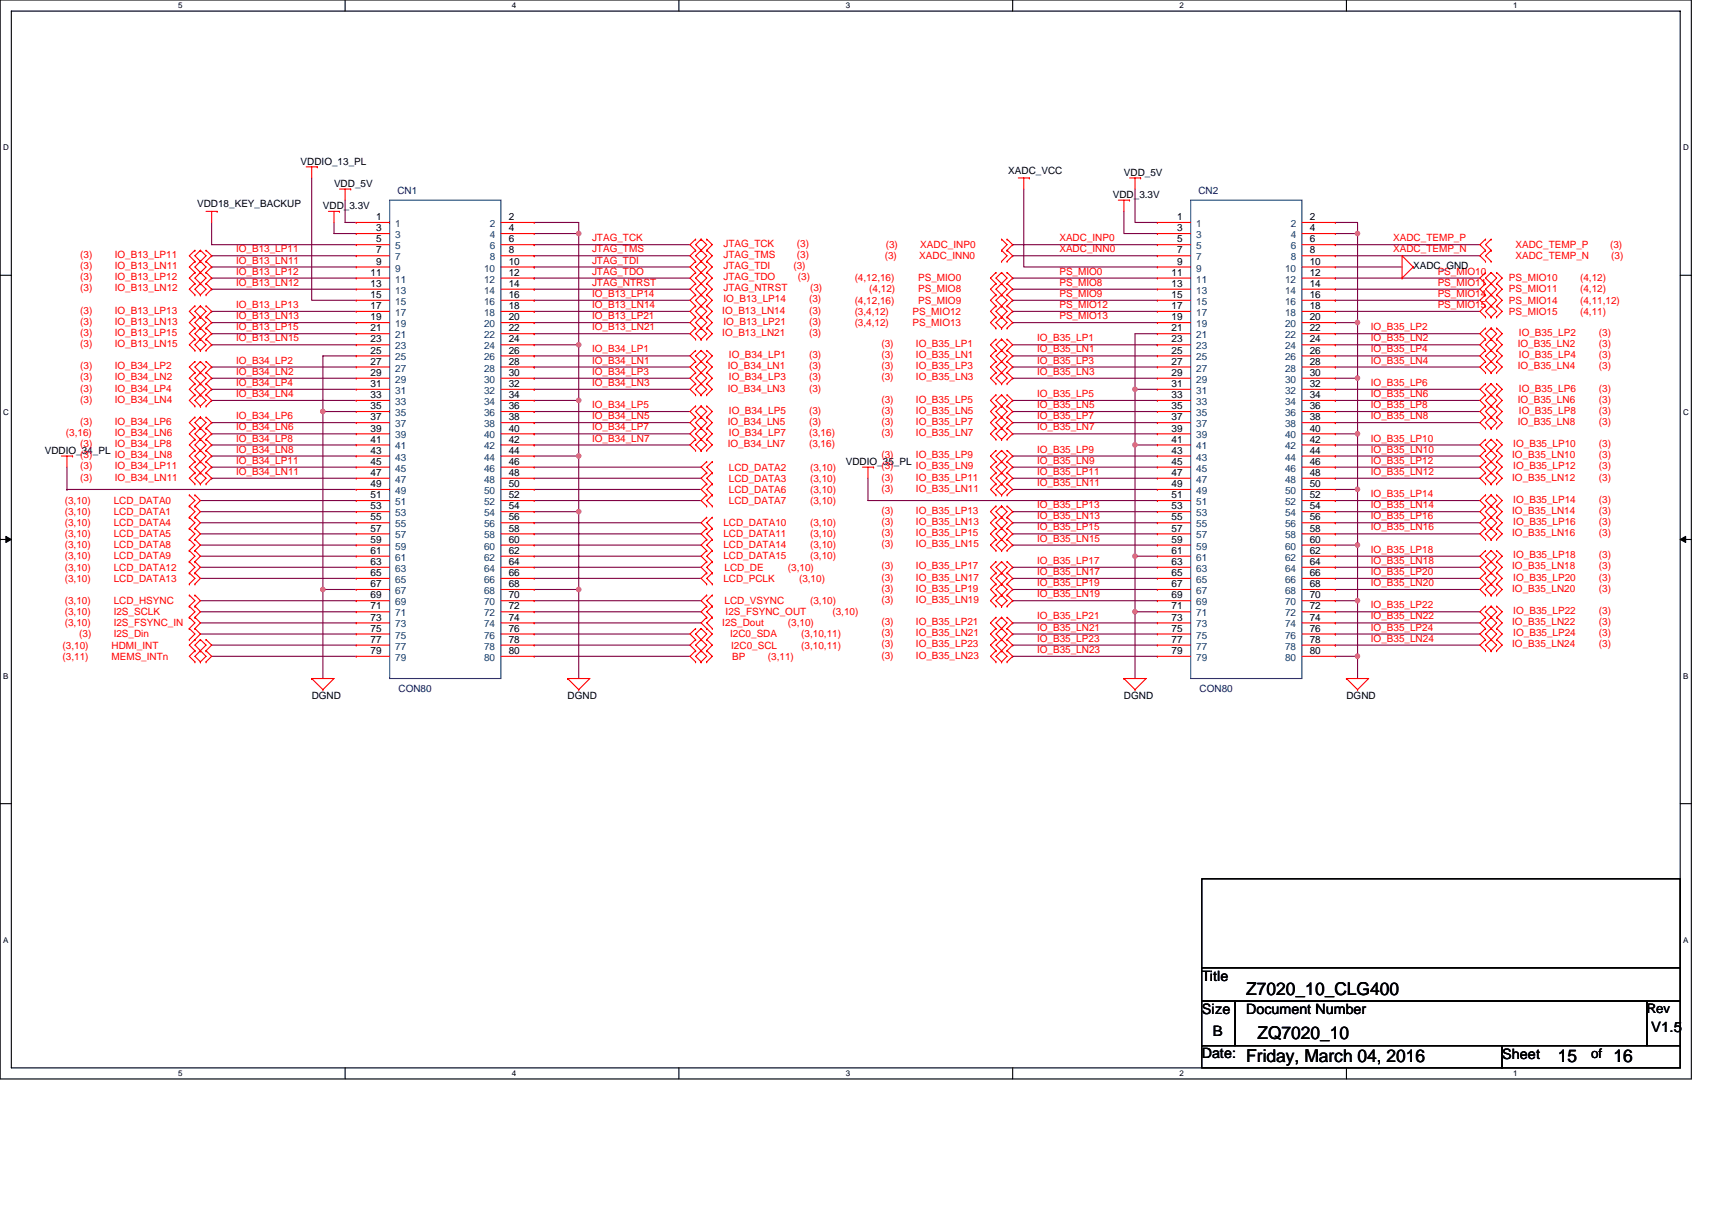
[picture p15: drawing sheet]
<svg xmlns="http://www.w3.org/2000/svg" width="297mm" height="210mm" viewBox="0 0 297 210" stroke-linecap="round" stroke-linejoin="round" font-family="sans-serif">
<defs><g id="words">
<g font-size="3.1">
<text x="216.2" y="172.6">Z7020_10_CLG400</text>
<text x="216.2" y="184.2">Friday, March 04, 2016</text>
<text x="218.2" y="180.3">ZQ7020_10</text>
<text x="270.3" y="184.2">15</text>
<text x="279.9" y="184.2">16</text>
</g>
<g font-size="2.5">
<text x="208.5" y="170.2">Title</text>
<text x="208.5" y="176">Size</text>
<text x="210.5" y="179.8">B</text>
<text x="216.2" y="176">Document Number</text>
<text x="286.5" y="179.1">V1.5</text>
<text x="208.5" y="183.7">Date:</text>
<text x="260.6" y="183.7">Sheet</text>
</g>
<g font-size="2.3">
<text x="285.7" y="175.8">Rev</text>
<text x="276.1" y="183.5">of</text>
</g>
<g font-size="1.7">
<text x="52.2" y="28.6">VDDIO_13_PL</text>
<text x="34.2" y="35.9">VDD18_KEY_BACKUP</text>
<text x="58" y="32.4">VDD_5V</text>
<text x="174.9" y="30.1">XADC_VCC</text>
<text x="193.1" y="34.4">VDD_3.3V</text>
<text x="195" y="30.5">VDD_5V</text>
<text x="56" y="36.3">VDD_3.3V</text>
<text x="65.3" y="38.2">1</text>
<text x="65.3" y="40.1">3</text>
<text x="88.3" y="38.2">2</text>
<text x="88.3" y="40.1">4</text>
<text x="204.3" y="38.2">1</text>
<text x="204.3" y="40.1">3</text>
<text x="227.2" y="38.2">2</text>
<text x="227.2" y="40.1">4</text>
<text x="64.3" y="47.9">11</text>
<text x="65.3" y="42.1">5</text>
<text x="65.3" y="44">7</text>
<text x="65.3" y="45.9">9</text>
<text x="88.3" y="42.1">6</text>
<text x="88.3" y="44">8</text>
<text x="88.3" y="45.9">10</text>
<text x="88.3" y="47.9">12</text>
<text x="203.3" y="47.9">11</text>
<text x="204.3" y="42.1">5</text>
<text x="204.3" y="44">7</text>
<text x="204.3" y="45.9">9</text>
<text x="227.2" y="42.1">6</text>
<text x="227.2" y="44">8</text>
<text x="227.2" y="45.9">10</text>
<text x="227.2" y="47.9">12</text>
<text x="245.2" y="46.7">XADC_GND</text>
<text x="64.3" y="49.8">13</text>
<text x="64.3" y="51.7">15</text>
<text x="64.3" y="53.6">17</text>
<text x="88.3" y="49.8">14</text>
<text x="88.3" y="51.7">16</text>
<text x="88.3" y="53.6">18</text>
<text x="203.3" y="49.8">13</text>
<text x="203.3" y="51.7">15</text>
<text x="203.3" y="53.6">17</text>
<text x="227.2" y="49.8">14</text>
<text x="227.2" y="51.7">16</text>
<text x="227.2" y="53.6">18</text>
<text x="64.3" y="55.6">19</text>
<text x="64.3" y="57.5">21</text>
<text x="64.3" y="59.4">23</text>
<text x="88.3" y="55.6">20</text>
<text x="88.3" y="57.5">22</text>
<text x="88.3" y="59.4">24</text>
<text x="203.3" y="55.6">19</text>
<text x="203.3" y="57.5">21</text>
<text x="203.3" y="59.4">23</text>
<text x="227.2" y="55.6">20</text>
<text x="227.2" y="57.5">22</text>
<text x="227.2" y="59.4">24</text>
<text x="64.3" y="61.4">25</text>
<text x="64.3" y="63.3">27</text>
<text x="64.3" y="65.2">29</text>
<text x="88.3" y="61.4">26</text>
<text x="88.3" y="63.3">28</text>
<text x="88.3" y="65.2">30</text>
<text x="203.3" y="61.4">25</text>
<text x="203.3" y="63.3">27</text>
<text x="203.3" y="65.2">29</text>
<text x="227.2" y="61.4">26</text>
<text x="227.2" y="63.3">28</text>
<text x="227.2" y="65.2">30</text>
<text x="64.3" y="67.2">31</text>
<text x="64.3" y="69.1">33</text>
<text x="64.3" y="71">35</text>
<text x="88.3" y="67.2">32</text>
<text x="88.3" y="69.1">34</text>
<text x="88.3" y="71">36</text>
<text x="203.3" y="67.2">31</text>
<text x="203.3" y="69.1">33</text>
<text x="203.3" y="71">35</text>
<text x="227.2" y="67.2">32</text>
<text x="227.2" y="69.1">34</text>
<text x="227.2" y="71">36</text>
<text x="64.3" y="72.9">37</text>
<text x="64.3" y="74.9">39</text>
<text x="64.3" y="76.8">41</text>
<text x="88.3" y="72.9">38</text>
<text x="88.3" y="74.9">40</text>
<text x="88.3" y="76.8">42</text>
<text x="203.3" y="72.9">37</text>
<text x="203.3" y="74.9">39</text>
<text x="203.3" y="76.8">41</text>
<text x="227.2" y="72.9">38</text>
<text x="227.2" y="74.9">40</text>
<text x="227.2" y="76.8">42</text>
<text x="7.8" y="78.8">VDDIO_34_PL</text>
<text x="64.3" y="78.7">43</text>
<text x="64.3" y="80.7">45</text>
<text x="64.3" y="82.6">47</text>
<text x="88.3" y="78.7">44</text>
<text x="88.3" y="80.7">46</text>
<text x="88.3" y="82.6">48</text>
<text x="146.7" y="80.7">VDDIO_35_PL</text>
<text x="203.3" y="78.7">43</text>
<text x="203.3" y="80.7">45</text>
<text x="203.3" y="82.6">47</text>
<text x="227.2" y="78.7">44</text>
<text x="227.2" y="80.7">46</text>
<text x="227.2" y="82.6">48</text>
<text x="64.3" y="84.5">49</text>
<text x="64.3" y="86.5">51</text>
<text x="64.3" y="88.4">53</text>
<text x="88.3" y="84.5">50</text>
<text x="88.3" y="86.5">52</text>
<text x="88.3" y="88.4">54</text>
<text x="203.3" y="84.5">49</text>
<text x="203.3" y="86.5">51</text>
<text x="203.3" y="88.4">53</text>
<text x="227.2" y="84.5">50</text>
<text x="227.2" y="86.5">52</text>
<text x="227.2" y="88.4">54</text>
<text x="64.3" y="90.3">55</text>
<text x="64.3" y="92.2">57</text>
<text x="64.3" y="94.2">59</text>
<text x="88.3" y="90.3">56</text>
<text x="88.3" y="92.2">58</text>
<text x="88.3" y="94.2">60</text>
<text x="203.3" y="90.3">55</text>
<text x="203.3" y="92.2">57</text>
<text x="203.3" y="94.2">59</text>
<text x="227.2" y="90.3">56</text>
<text x="227.2" y="92.2">58</text>
<text x="227.2" y="94.2">60</text>
<text x="64.3" y="96.1">61</text>
<text x="64.3" y="98">63</text>
<text x="64.3" y="100">65</text>
<text x="64.3" y="101.9">67</text>
<text x="88.3" y="96.1">62</text>
<text x="88.3" y="98">64</text>
<text x="88.3" y="100">66</text>
<text x="88.3" y="101.9">68</text>
<text x="203.3" y="96.1">61</text>
<text x="203.3" y="98">63</text>
<text x="203.3" y="100">65</text>
<text x="203.3" y="101.9">67</text>
<text x="227.2" y="96.1">62</text>
<text x="227.2" y="98">64</text>
<text x="227.2" y="100">66</text>
<text x="227.2" y="101.9">68</text>
<text x="64.3" y="103.8">69</text>
<text x="64.3" y="105.8">71</text>
<text x="64.3" y="107.7">73</text>
<text x="88.3" y="103.8">70</text>
<text x="88.3" y="105.8">72</text>
<text x="88.3" y="107.7">74</text>
<text x="203.3" y="103.8">69</text>
<text x="203.3" y="105.8">71</text>
<text x="203.3" y="107.7">73</text>
<text x="227.2" y="103.8">70</text>
<text x="227.2" y="105.8">72</text>
<text x="227.2" y="107.7">74</text>
<text x="64.3" y="109.6">75</text>
<text x="64.3" y="111.5">77</text>
<text x="64.3" y="113.5">79</text>
<text x="88.3" y="109.6">76</text>
<text x="88.3" y="111.5">78</text>
<text x="88.3" y="113.5">80</text>
<text x="203.3" y="109.6">75</text>
<text x="203.3" y="111.5">77</text>
<text x="203.3" y="113.5">79</text>
<text x="227.2" y="109.6">76</text>
<text x="227.2" y="111.5">78</text>
<text x="227.2" y="113.5">80</text>
<text x="54.1" y="121.2">DGND</text>
<text x="98.5" y="121.2">DGND</text>
<text x="195" y="121.2">DGND</text>
<text x="233.6" y="121.2">DGND</text>
</g>
<g font-size="1.7" fill="#000080">
<text x="69" y="33.6">CN1</text>
<text x="207.9" y="33.6">CN2</text>
<text x="69.1" y="120.1">CON80</text>
<text x="208.1" y="120.1">CON80</text>
</g>
<g font-size="1.7" fill="#004080">
<text x="68.6" y="39.4">1</text>
<text x="68.6" y="41.3">3</text>
<text x="85" y="39.4">2</text>
<text x="85" y="41.3">4</text>
<text x="207.6" y="39.4">1</text>
<text x="207.6" y="41.3">3</text>
<text x="223.9" y="39.4">2</text>
<text x="223.9" y="41.3">4</text>
<text x="68.6" y="43.2">5</text>
<text x="68.6" y="45.2">7</text>
<text x="68.6" y="47.1">9</text>
<text x="84" y="47.1">10</text>
<text x="85" y="43.2">6</text>
<text x="85" y="45.2">8</text>
<text x="207.6" y="43.2">5</text>
<text x="207.6" y="45.2">7</text>
<text x="207.6" y="47.1">9</text>
<text x="223" y="47.1">10</text>
<text x="223.9" y="43.2">6</text>
<text x="223.9" y="45.2">8</text>
<text x="68.6" y="49">11</text>
<text x="68.6" y="51">13</text>
<text x="68.6" y="52.9">15</text>
<text x="84" y="49">12</text>
<text x="84" y="51">14</text>
<text x="84" y="52.9">16</text>
<text x="207.6" y="49">11</text>
<text x="207.6" y="51">13</text>
<text x="207.6" y="52.9">15</text>
<text x="223" y="49">12</text>
<text x="223" y="51">14</text>
<text x="223" y="52.9">16</text>
<text x="68.6" y="54.8">17</text>
<text x="68.6" y="56.8">19</text>
<text x="68.6" y="58.7">21</text>
<text x="84" y="54.8">18</text>
<text x="84" y="56.8">20</text>
<text x="84" y="58.7">22</text>
<text x="207.6" y="54.8">17</text>
<text x="207.6" y="56.8">19</text>
<text x="207.6" y="58.7">21</text>
<text x="223" y="54.8">18</text>
<text x="223" y="56.8">20</text>
<text x="223" y="58.7">22</text>
<text x="68.6" y="60.6">23</text>
<text x="68.6" y="62.5">25</text>
<text x="68.6" y="64.5">27</text>
<text x="84" y="60.6">24</text>
<text x="84" y="62.5">26</text>
<text x="84" y="64.5">28</text>
<text x="207.6" y="60.6">23</text>
<text x="207.6" y="62.5">25</text>
<text x="207.6" y="64.5">27</text>
<text x="223" y="60.6">24</text>
<text x="223" y="62.5">26</text>
<text x="223" y="64.5">28</text>
<text x="68.6" y="66.4">29</text>
<text x="68.6" y="68.3">31</text>
<text x="68.6" y="70.3">33</text>
<text x="84" y="66.4">30</text>
<text x="84" y="68.3">32</text>
<text x="84" y="70.3">34</text>
<text x="207.6" y="66.4">29</text>
<text x="207.6" y="68.3">31</text>
<text x="207.6" y="70.3">33</text>
<text x="223" y="66.4">30</text>
<text x="223" y="68.3">32</text>
<text x="223" y="70.3">34</text>
<text x="68.6" y="72.2">35</text>
<text x="68.6" y="74.1">37</text>
<text x="68.6" y="76.1">39</text>
<text x="68.6" y="78">41</text>
<text x="84" y="72.2">36</text>
<text x="84" y="74.1">38</text>
<text x="84" y="76.1">40</text>
<text x="84" y="78">42</text>
<text x="207.6" y="72.2">35</text>
<text x="207.6" y="74.1">37</text>
<text x="207.6" y="76.1">39</text>
<text x="207.6" y="78">41</text>
<text x="223" y="72.2">36</text>
<text x="223" y="74.1">38</text>
<text x="223" y="76.1">40</text>
<text x="223" y="78">42</text>
<text x="68.6" y="79.9">43</text>
<text x="68.6" y="81.9">45</text>
<text x="68.6" y="83.8">47</text>
<text x="84" y="79.9">44</text>
<text x="84" y="81.9">46</text>
<text x="84" y="83.8">48</text>
<text x="207.6" y="79.9">43</text>
<text x="207.6" y="81.9">45</text>
<text x="207.6" y="83.8">47</text>
<text x="223" y="79.9">44</text>
<text x="223" y="81.9">46</text>
<text x="223" y="83.8">48</text>
<text x="68.6" y="85.7">49</text>
<text x="68.6" y="87.7">51</text>
<text x="68.6" y="89.6">53</text>
<text x="84" y="85.7">50</text>
<text x="84" y="87.7">52</text>
<text x="84" y="89.6">54</text>
<text x="207.6" y="85.7">49</text>
<text x="207.6" y="87.7">51</text>
<text x="207.6" y="89.6">53</text>
<text x="223" y="85.7">50</text>
<text x="223" y="87.7">52</text>
<text x="223" y="89.6">54</text>
<text x="68.6" y="91.5">55</text>
<text x="68.6" y="93.4">57</text>
<text x="68.6" y="95.4">59</text>
<text x="84" y="91.5">56</text>
<text x="84" y="93.4">58</text>
<text x="84" y="95.4">60</text>
<text x="207.6" y="91.5">55</text>
<text x="207.6" y="93.4">57</text>
<text x="207.6" y="95.4">59</text>
<text x="223" y="91.5">56</text>
<text x="223" y="93.4">58</text>
<text x="223" y="95.4">60</text>
<text x="68.6" y="97.3">61</text>
<text x="68.6" y="99.2">63</text>
<text x="68.6" y="101.2">65</text>
<text x="84" y="97.3">62</text>
<text x="84" y="99.2">64</text>
<text x="84" y="101.2">66</text>
<text x="207.6" y="97.3">61</text>
<text x="207.6" y="99.2">63</text>
<text x="207.6" y="101.2">65</text>
<text x="223" y="97.3">62</text>
<text x="223" y="99.2">64</text>
<text x="223" y="101.2">66</text>
<text x="68.6" y="103.1">67</text>
<text x="68.6" y="105">69</text>
<text x="68.6" y="107">71</text>
<text x="84" y="103.1">68</text>
<text x="84" y="105">70</text>
<text x="84" y="107">72</text>
<text x="207.6" y="103.1">67</text>
<text x="207.6" y="105">69</text>
<text x="207.6" y="107">71</text>
<text x="223" y="103.1">68</text>
<text x="223" y="105">70</text>
<text x="223" y="107">72</text>
<text x="68.6" y="108.9">73</text>
<text x="68.6" y="110.8">75</text>
<text x="68.6" y="112.7">77</text>
<text x="84" y="108.9">74</text>
<text x="84" y="110.8">76</text>
<text x="84" y="112.7">78</text>
<text x="207.6" y="108.9">73</text>
<text x="207.6" y="110.8">75</text>
<text x="207.6" y="112.7">77</text>
<text x="223" y="108.9">74</text>
<text x="223" y="110.8">76</text>
<text x="223" y="112.7">78</text>
<text x="68.6" y="114.7">79</text>
<text x="84" y="114.7">80</text>
<text x="207.6" y="114.7">79</text>
<text x="223" y="114.7">80</text>
</g>
<g font-size="1.7" fill="#f00">
<text x="102.7" y="41.9">JTAG_TCK</text>
<text x="183.8" y="41.9">XADC_INP0</text>
<text x="241.7" y="41.9">XADC_TEMP_P</text>
<text x="13.9" y="44.8">(3)</text>
<text x="13.9" y="46.7">(3)</text>
<text x="19.9" y="44.8">IO_B13_LP11</text>
<text x="19.9" y="46.7">IO_B13_LN11</text>
<text x="41" y="43.8">IO_B13_LP11</text>
<text x="41" y="45.7">IO_B13_LN11</text>
<text x="41" y="47.7">IO_B13_LP12</text>
<text x="102.7" y="43.8">JTAG_TMS</text>
<text x="102.7" y="45.7">JTAG_TDI</text>
<text x="102.7" y="47.7">JTAG_TDO</text>
<text x="125.5" y="44.8">JTAG_TMS</text>
<text x="125.5" y="46.7">JTAG_TDI</text>
<text x="125.5" y="42.8">JTAG_TCK</text>
<text x="137.7" y="46.7">(3)</text>
<text x="138.3" y="42.8">(3)</text>
<text x="138.3" y="44.8">(3)</text>
<text x="153.5" y="45">(3)</text>
<text x="153.7" y="43.1">(3)</text>
<text x="159.5" y="45">XADC_INN0</text>
<text x="159.7" y="43.1">XADC_INP0</text>
<text x="183.8" y="47.7">PS_MIO0</text>
<text x="183.8" y="43.8">XADC_INN0</text>
<text x="241.7" y="43.8">XADC_TEMP_N</text>
<text x="249.4" y="47.7">PS_MIO10</text>
<text x="263" y="43.1">XADC_TEMP_P</text>
<text x="263" y="45">XADC_TEMP_N</text>
<text x="279.4" y="43.1">(3)</text>
<text x="279.6" y="45">(3)</text>
<text x="13.9" y="48.6">(3)</text>
<text x="13.9" y="50.6">(3)</text>
<text x="19.9" y="48.6">IO_B13_LP12</text>
<text x="19.9" y="50.6">IO_B13_LN12</text>
<text x="41" y="49.6">IO_B13_LN12</text>
<text x="41" y="53.4">IO_B13_LP13</text>
<text x="102.7" y="49.6">JTAG_NTRST</text>
<text x="102.7" y="53.4">IO_B13_LN14</text>
<text x="102.7" y="51.5">IO_B13_LP14</text>
<text x="125.5" y="48.6">JTAG_TDO</text>
<text x="125.5" y="50.6">JTAG_NTRST</text>
<text x="125.5" y="52.5">IO_B13_LP14</text>
<text x="138.4" y="48.6">(3)</text>
<text x="140.4" y="52.5">(3)</text>
<text x="140.6" y="50.6">(3)</text>
<text x="148.3" y="48.8">(4,12,16)</text>
<text x="148.3" y="52.7">(4,12,16)</text>
<text x="150.8" y="50.8">(4,12)</text>
<text x="159.3" y="48.8">PS_MIO0</text>
<text x="159.3" y="50.8">PS_MIO8</text>
<text x="159.3" y="52.7">PS_MIO9</text>
<text x="183.8" y="49.6">PS_MIO8</text>
<text x="183.8" y="51.5">PS_MIO9</text>
<text x="183.8" y="53.4">PS_MIO12</text>
<text x="249.4" y="49.6">PS_MIO11</text>
<text x="249.4" y="51.5">PS_MIO14</text>
<text x="249.4" y="53.4">PS_MIO15</text>
<text x="261.8" y="48.8">PS_MIO10</text>
<text x="261.8" y="50.8">PS_MIO11</text>
<text x="261.8" y="52.7">PS_MIO14</text>
<text x="274.1" y="48.8">(4,12)</text>
<text x="274.1" y="50.8">(4,12)</text>
<text x="274.1" y="52.7">(4,11,12)</text>
<text x="13.9" y="54.4">(3)</text>
<text x="13.9" y="56.4">(3)</text>
<text x="13.9" y="58.3">(3)</text>
<text x="19.9" y="54.4">IO_B13_LP13</text>
<text x="19.9" y="56.4">IO_B13_LN13</text>
<text x="19.9" y="58.3">IO_B13_LP15</text>
<text x="41" y="55.4">IO_B13_LN13</text>
<text x="41" y="59.2">IO_B13_LN15</text>
<text x="41" y="57.3">IO_B13_LP15</text>
<text x="102.7" y="57.3">IO_B13_LN21</text>
<text x="102.7" y="55.4">IO_B13_LP21</text>
<text x="125.3" y="54.4">IO_B13_LN14</text>
<text x="125.3" y="58.3">IO_B13_LN21</text>
<text x="125.5" y="56.4">IO_B13_LP21</text>
<text x="140.4" y="54.4">(3)</text>
<text x="140.4" y="58.3">(3)</text>
<text x="140.4" y="56.4">(3)</text>
<text x="148.3" y="54.6">(3,4,12)</text>
<text x="148.3" y="56.6">(3,4,12)</text>
<text x="158.3" y="54.6">PS_MIO12</text>
<text x="158.3" y="56.6">PS_MIO13</text>
<text x="179.9" y="59.2">IO_B35_LP1</text>
<text x="183.8" y="55.4">PS_MIO13</text>
<text x="237.8" y="59.2">IO_B35_LN2</text>
<text x="237.8" y="57.3">IO_B35_LP2</text>
<text x="261.8" y="54.6">PS_MIO15</text>
<text x="263.5" y="58.3">IO_B35_LP2</text>
<text x="274.1" y="54.6">(4,11)</text>
<text x="277.4" y="58.3">(3)</text>
<text x="13.9" y="60.2">(3)</text>
<text x="13.9" y="64.1">(3)</text>
<text x="19.9" y="60.2">IO_B13_LN15</text>
<text x="19.9" y="64.1">IO_B34_LP2</text>
<text x="41" y="63.1">IO_B34_LP2</text>
<text x="41" y="65">IO_B34_LN2</text>
<text x="102.7" y="63.1">IO_B34_LN1</text>
<text x="102.7" y="61.2">IO_B34_LP1</text>
<text x="102.7" y="65">IO_B34_LP3</text>
<text x="126.3" y="64.1">IO_B34_LN1</text>
<text x="126.5" y="62.1">IO_B34_LP1</text>
<text x="140.4" y="64.1">(3)</text>
<text x="140.4" y="62.1">(3)</text>
<text x="152.9" y="64.1">(3)</text>
<text x="152.9" y="60.2">(3)</text>
<text x="152.9" y="62.1">(3)</text>
<text x="158.9" y="64.1">IO_B35_LP3</text>
<text x="158.9" y="60.2">IO_B35_LP1</text>
<text x="158.9" y="62.1">IO_B35_LN1</text>
<text x="179.9" y="65">IO_B35_LN3</text>
<text x="179.9" y="63.1">IO_B35_LP3</text>
<text x="179.9" y="61.2">IO_B35_LN1</text>
<text x="237.8" y="63.1">IO_B35_LN4</text>
<text x="237.8" y="61.2">IO_B35_LP4</text>
<text x="263.3" y="64.1">IO_B35_LN4</text>
<text x="263.3" y="60.2">IO_B35_LN2</text>
<text x="263.5" y="62.1">IO_B35_LP4</text>
<text x="277.4" y="64.1">(3)</text>
<text x="277.4" y="60.2">(3)</text>
<text x="277.4" y="62.1">(3)</text>
<text x="13.9" y="67.9">(3)</text>
<text x="13.9" y="69.9">(3)</text>
<text x="13.9" y="66">(3)</text>
<text x="19.9" y="67.9">IO_B34_LP4</text>
<text x="19.9" y="69.9">IO_B34_LN4</text>
<text x="19.9" y="66">IO_B34_LN2</text>
<text x="41" y="68.9">IO_B34_LN4</text>
<text x="41" y="67">IO_B34_LP4</text>
<text x="102.7" y="70.8">IO_B34_LP5</text>
<text x="102.7" y="67">IO_B34_LN3</text>
<text x="126.3" y="67.9">IO_B34_LN3</text>
<text x="126.5" y="71.8">IO_B34_LP5</text>
<text x="126.5" y="66">IO_B34_LP3</text>
<text x="140.4" y="67.9">(3)</text>
<text x="140.4" y="71.8">(3)</text>
<text x="140.4" y="66">(3)</text>
<text x="152.9" y="69.9">(3)</text>
<text x="152.9" y="71.8">(3)</text>
<text x="152.9" y="66">(3)</text>
<text x="158.9" y="69.9">IO_B35_LP5</text>
<text x="158.9" y="71.8">IO_B35_LN5</text>
<text x="158.9" y="66">IO_B35_LN3</text>
<text x="179.9" y="70.8">IO_B35_LN5</text>
<text x="179.9" y="68.9">IO_B35_LP5</text>
<text x="237.8" y="70.8">IO_B35_LP8</text>
<text x="237.8" y="67">IO_B35_LP6</text>
<text x="237.8" y="68.9">IO_B35_LN6</text>
<text x="263.3" y="69.9">IO_B35_LN6</text>
<text x="263.5" y="71.8">IO_B35_LP8</text>
<text x="263.5" y="67.9">IO_B35_LP6</text>
<text x="277.4" y="69.9">(3)</text>
<text x="277.4" y="71.8">(3)</text>
<text x="277.4" y="67.9">(3)</text>
<text x="11.4" y="75.7">(3,16)</text>
<text x="13.9" y="73.7">(3)</text>
<text x="13.9" y="77.6">(3)</text>
<text x="19.9" y="75.7">IO_B34_LN6</text>
<text x="19.9" y="73.7">IO_B34_LP6</text>
<text x="19.9" y="77.6">IO_B34_LP8</text>
<text x="41" y="72.7">IO_B34_LP6</text>
<text x="41" y="74.7">IO_B34_LN6</text>
<text x="41" y="76.6">IO_B34_LP8</text>
<text x="102.7" y="72.7">IO_B34_LN5</text>
<text x="102.7" y="74.7">IO_B34_LP7</text>
<text x="102.7" y="76.6">IO_B34_LN7</text>
<text x="126.3" y="73.7">IO_B34_LN5</text>
<text x="126.3" y="77.6">IO_B34_LN7</text>
<text x="126.5" y="75.7">IO_B34_LP7</text>
<text x="140.4" y="73.7">(3)</text>
<text x="140.4" y="77.6">(3,16)</text>
<text x="140.4" y="75.7">(3,16)</text>
<text x="152.9" y="75.7">(3)</text>
<text x="152.9" y="73.7">(3)</text>
<text x="158.9" y="75.7">IO_B35_LN7</text>
<text x="158.9" y="73.7">IO_B35_LP7</text>
<text x="179.9" y="74.7">IO_B35_LN7</text>
<text x="179.9" y="72.7">IO_B35_LP7</text>
<text x="237.8" y="72.7">IO_B35_LN8</text>
<text x="237.8" y="76.6">IO_B35_LP10</text>
<text x="262.6" y="77.6">IO_B35_LP10</text>
<text x="263.3" y="73.7">IO_B35_LN8</text>
<text x="277.4" y="73.7">(3)</text>
<text x="277.4" y="77.6">(3)</text>
<text x="13.9" y="79.5">(3)</text>
<text x="13.9" y="83.4">(3)</text>
<text x="13.9" y="81.4">(3)</text>
<text x="19.9" y="79.5">IO_B34_LN8</text>
<text x="19.9" y="83.4">IO_B34_LN11</text>
<text x="19.9" y="81.4">IO_B34_LP11</text>
<text x="41" y="78.5">IO_B34_LN8</text>
<text x="41" y="82.4">IO_B34_LN11</text>
<text x="41" y="80.5">IO_B34_LP11</text>
<text x="126.5" y="81.7">LCD_DATA2</text>
<text x="126.5" y="83.6">LCD_DATA3</text>
<text x="140.6" y="81.7">(3,10)</text>
<text x="140.6" y="83.6">(3,10)</text>
<text x="152.9" y="83.4">(3)</text>
<text x="152.9" y="81.4">(3)</text>
<text x="152.9" y="79.5">(3)</text>
<text x="158.9" y="83.4">IO_B35_LP11</text>
<text x="158.9" y="81.4">IO_B35_LN9</text>
<text x="158.9" y="79.5">IO_B35_LP9</text>
<text x="179.9" y="82.4">IO_B35_LP11</text>
<text x="179.9" y="80.5">IO_B35_LN9</text>
<text x="179.9" y="78.5">IO_B35_LP9</text>
<text x="237.8" y="82.4">IO_B35_LN12</text>
<text x="237.8" y="80.5">IO_B35_LP12</text>
<text x="237.8" y="78.5">IO_B35_LN10</text>
<text x="262.4" y="83.4">IO_B35_LN12</text>
<text x="262.4" y="79.5">IO_B35_LN10</text>
<text x="262.6" y="81.4">IO_B35_LP12</text>
<text x="277.4" y="83.4">(3)</text>
<text x="277.4" y="79.5">(3)</text>
<text x="277.4" y="81.4">(3)</text>
<text x="11.2" y="89.4">(3,10)</text>
<text x="11.2" y="87.4">(3,10)</text>
<text x="19.7" y="89.4">LCD_DATA1</text>
<text x="19.7" y="87.4">LCD_DATA0</text>
<text x="126.5" y="87.4">LCD_DATA7</text>
<text x="126.5" y="85.5">LCD_DATA6</text>
<text x="140.6" y="87.4">(3,10)</text>
<text x="140.6" y="85.5">(3,10)</text>
<text x="152.9" y="89.2">(3)</text>
<text x="152.9" y="85.3">(3)</text>
<text x="158.9" y="89.2">IO_B35_LP13</text>
<text x="158.9" y="85.3">IO_B35_LN11</text>
<text x="179.9" y="88.2">IO_B35_LP13</text>
<text x="179.9" y="84.3">IO_B35_LN11</text>
<text x="237.8" y="88.2">IO_B35_LN14</text>
<text x="237.8" y="86.3">IO_B35_LP14</text>
<text x="262.4" y="89.2">IO_B35_LN14</text>
<text x="262.6" y="87.2">IO_B35_LP14</text>
<text x="277.4" y="89.2">(3)</text>
<text x="277.4" y="87.2">(3)</text>
<text x="11.2" y="95.2">(3,10)</text>
<text x="11.2" y="93.2">(3,10)</text>
<text x="11.2" y="91.3">(3,10)</text>
<text x="19.7" y="95.2">LCD_DATA8</text>
<text x="19.7" y="93.2">LCD_DATA5</text>
<text x="19.7" y="91.3">LCD_DATA4</text>
<text x="125.5" y="91.3">LCD_DATA10</text>
<text x="125.5" y="95.2">LCD_DATA14</text>
<text x="125.5" y="93.2">LCD_DATA11</text>
<text x="140.6" y="91.3">(3,10)</text>
<text x="140.6" y="95.2">(3,10)</text>
<text x="140.6" y="93.2">(3,10)</text>
<text x="152.9" y="95">(3)</text>
<text x="152.9" y="93">(3)</text>
<text x="152.9" y="91.1">(3)</text>
<text x="158.9" y="95">IO_B35_LN15</text>
<text x="158.9" y="93">IO_B35_LP15</text>
<text x="158.9" y="91.1">IO_B35_LN13</text>
<text x="179.9" y="94">IO_B35_LN15</text>
<text x="179.9" y="92.1">IO_B35_LP15</text>
<text x="179.9" y="90.1">IO_B35_LN13</text>
<text x="237.8" y="92.1">IO_B35_LN16</text>
<text x="237.8" y="90.1">IO_B35_LP16</text>
<text x="237.8" y="95.9">IO_B35_LP18</text>
<text x="262.4" y="93">IO_B35_LN16</text>
<text x="262.6" y="91.1">IO_B35_LP16</text>
<text x="277.4" y="93">(3)</text>
<text x="277.4" y="91.1">(3)</text>
<text x="11.2" y="97.1">(3,10)</text>
<text x="11.2" y="101">(3,10)</text>
<text x="11.2" y="99">(3,10)</text>
<text x="19.7" y="97.1">LCD_DATA9</text>
<text x="19.7" y="101">LCD_DATA13</text>
<text x="19.7" y="99">LCD_DATA12</text>
<text x="125.5" y="97.1">LCD_DATA15</text>
<text x="125.5" y="101">LCD_PCLK</text>
<text x="125.7" y="99">LCD_DE</text>
<text x="136.7" y="99">(3,10)</text>
<text x="138.6" y="101">(3,10)</text>
<text x="140.6" y="97.1">(3,10)</text>
<text x="152.9" y="100.8">(3)</text>
<text x="152.9" y="98.8">(3)</text>
<text x="158.9" y="100.8">IO_B35_LN17</text>
<text x="158.9" y="98.8">IO_B35_LP17</text>
<text x="179.9" y="101.7">IO_B35_LP19</text>
<text x="179.9" y="99.8">IO_B35_LN17</text>
<text x="179.9" y="97.9">IO_B35_LP17</text>
<text x="237.8" y="99.8">IO_B35_LP20</text>
<text x="237.8" y="101.7">IO_B35_LN20</text>
<text x="237.8" y="97.9">IO_B35_LN18</text>
<text x="262.4" y="98.8">IO_B35_LN18</text>
<text x="262.6" y="100.8">IO_B35_LP20</text>
<text x="262.6" y="96.9">IO_B35_LP18</text>
<text x="277.4" y="98.8">(3)</text>
<text x="277.4" y="100.8">(3)</text>
<text x="277.4" y="96.9">(3)</text>
<text x="11.2" y="104.8">(3,10)</text>
<text x="11.2" y="106.7">(3,10)</text>
<text x="19.7" y="104.8">LCD_HSYNC</text>
<text x="19.7" y="106.7">I2S_SCLK</text>
<text x="125.7" y="104.8">LCD_VSYNC</text>
<text x="125.9" y="106.7">I2S_FSYNC_OUT</text>
<text x="140.6" y="104.8">(3,10)</text>
<text x="144.4" y="106.7">(3,10)</text>
<text x="152.9" y="104.6">(3)</text>
<text x="152.9" y="102.7">(3)</text>
<text x="158.9" y="104.6">IO_B35_LN19</text>
<text x="158.9" y="102.7">IO_B35_LP19</text>
<text x="179.9" y="103.7">IO_B35_LN19</text>
<text x="179.9" y="107.5">IO_B35_LP21</text>
<text x="237.8" y="105.6">IO_B35_LP22</text>
<text x="237.8" y="107.5">IO_B35_LN22</text>
<text x="262.4" y="102.7">IO_B35_LN20</text>
<text x="262.6" y="106.6">IO_B35_LP22</text>
<text x="277.4" y="102.7">(3)</text>
<text x="277.4" y="106.6">(3)</text>
<text x="10.9" y="112.5">(3,10)</text>
<text x="11.2" y="108.7">(3,10)</text>
<text x="13.7" y="110.6">(3)</text>
<text x="19.3" y="112.5">HDMI_INT</text>
<text x="19.7" y="108.7">I2S_FSYNC_IN</text>
<text x="19.7" y="110.6">I2S_Din</text>
<text x="125.3" y="108.7">I2S_Dout</text>
<text x="126.7" y="110.6">I2C0_SDA</text>
<text x="126.9" y="112.5">I2C0_SCL</text>
<text x="136.7" y="108.7">(3,10)</text>
<text x="139" y="112.5">(3,10,11)</text>
<text x="139" y="110.6">(3,10,11)</text>
<text x="152.9" y="112.4">(3)</text>
<text x="152.9" y="110.4">(3)</text>
<text x="152.9" y="108.5">(3)</text>
<text x="158.9" y="112.4">IO_B35_LP23</text>
<text x="158.9" y="110.4">IO_B35_LN21</text>
<text x="158.9" y="108.5">IO_B35_LP21</text>
<text x="179.9" y="111.4">IO_B35_LP23</text>
<text x="179.9" y="113.3">IO_B35_LN23</text>
<text x="179.9" y="109.4">IO_B35_LN21</text>
<text x="237.8" y="109.4">IO_B35_LP24</text>
<text x="237.8" y="111.4">IO_B35_LN24</text>
<text x="262.4" y="112.4">IO_B35_LN24</text>
<text x="262.4" y="108.5">IO_B35_LN22</text>
<text x="262.6" y="110.4">IO_B35_LP24</text>
<text x="277.4" y="112.4">(3)</text>
<text x="277.4" y="108.5">(3)</text>
<text x="277.4" y="110.4">(3)</text>
<text x="10.9" y="114.5">(3,11)</text>
<text x="19.3" y="114.5">MEMS_INTn</text>
<text x="127.1" y="114.5">BP</text>
<text x="133.2" y="114.5">(3,11)</text>
<text x="152.9" y="114.3">(3)</text>
<text x="158.9" y="114.3">IO_B35_LN23</text>
</g>
<g font-size="1.4">
<text x="30.9" y="1.5">5</text>
<text x="88.8" y="1.5">4</text>
<text x="146.7" y="1.5">3</text>
<text x="204.7" y="1.5">2</text>
<text x="262.6" y="1.5">1</text>
<text x=".5" y="26.1">D</text>
<text x="292" y="26.1">D</text>
<text x=".5" y="71.9">C</text>
<text x="292" y="71.9">C</text>
<text x=".5" y="117.8">B</text>
<text x="292" y="117.8">B</text>
<text x=".5" y="163.6">A</text>
<text x="292" y="163.6">A</text>
<text x="30.9" y="186.8">5</text>
<text x="88.8" y="186.8">4</text>
<text x="146.7" y="186.8">3</text>
<text x="204.7" y="186.8">2</text>
<text x="262.6" y="186.8">1</text>
</g>
</g></defs>
<path d="M0 0h293.5v187.2h-293.5zM2 1.9h289.5v183.4h-289.5z" fill="none" stroke="#000" stroke-width=".19"/>
<g fill="#fff">
<path d="M30.9 .2h.8v1.6h-.8z"/>
<path d="M30.9 185.5h.8v1.6h-.8z"/>
</g>
<path d="M59.9 0v1.9M59.9 185.3v1.9" fill="none" stroke="#000" stroke-width=".19"/>
<g fill="#fff">
<path d="M88.8 .2h.8v1.6h-.8z"/>
<path d="M88.8 185.5h.8v1.6h-.8z"/>
</g>
<path d="M117.8 0v1.9M117.8 185.3v1.9" fill="none" stroke="#000" stroke-width=".19"/>
<g fill="#fff">
<path d="M146.7 .2h.8v1.6h-.8z"/>
<path d="M146.7 185.5h.8v1.6h-.8z"/>
</g>
<path d="M175.7 0v1.9M175.7 185.3v1.9" fill="none" stroke="#000" stroke-width=".19"/>
<g fill="#fff">
<path d="M204.7 .2h.7v1.6h-.7z"/>
<path d="M204.7 185.5h.7v1.6h-.7z"/>
</g>
<path d="M233.6 0v1.9M233.6 185.3v1.9" fill="none" stroke="#000" stroke-width=".19"/>
<g fill="#fff">
<path d="M262.6 .2h.7v1.6h-.7z"/>
<path d="M262.6 185.5h.7v1.6h-.7z"/>
<path d="M.5 24.8h1v1.6h-1z"/>
<path d="M292 24.8h1v1.6h-1z"/>
<path d="M.5 70.7h1v1.5h-1z"/>
<path d="M292 70.7h1v1.5h-1z"/>
</g>
<path d="M0 47.8h2M291.5 47.8h2" fill="none" stroke="#000" stroke-width=".19"/>
<g fill="#fff">
<path d="M.5 116.5h.9v1.6h-.9z"/>
<path d="M292 116.5h.9v1.6h-.9z"/>
</g>
<path d="M0 93.6h2M291.5 93.6h2" fill="none" stroke="#000" stroke-width=".19"/>
<path d="M1 93.1l1 .5-1 .5zM291.5 93.6l1-.5v1z" fill="#000" stroke="#000" stroke-width=".17"/>
<g fill="#fff">
<path d="M.5 162.4h.9v1.5h-.9z"/>
<path d="M292 162.4h.9v1.5h-.9z"/>
</g>
<path d="M0 139.5h2M291.5 139.5h2M208.5 152.5h83v15.4h-83zM208.5 167.9h83v5.8h-83zM208.5 173.7h5.8v7.8h-5.8zM214.3 173.7h71.4v7.8h-71.4zM285.7 173.7h5.8v7.8h-5.8zM208.5 181.5h52.1v3.8h-52.1zM260.6 181.5h30.9v3.8h-30.9z" fill="none" stroke="#000" stroke-width=".19"/>
<g fill="none" stroke="#800040" stroke-width=".19">
<path d="M36.7 38.6v3.9h25.1M54.1 30.9v21.2h7.7M58 38.6v1.9h3.8M59.9 34.7v3.9h1.9M92.7 38.6h7.7v1.9M177.6 32.8v13.5h23.2M195 36.7v3.8h5.8M196.9 32.8v5.8h3.9M231.7 38.6h3.8v1.9M36.7 44.4h.1M36.7 46.3h.1M36.7 48.3h.1"/>
<path d="M36.7 50.2h.1M36.7 54h.1M36.7 56h.1M36.7 59.8h.1M36.7 57.9h.1M36.7 44.4h25.1M36.7 46.3h25.1M36.7 48.3h25.1M36.7 50.2h25.1M36.7 54h25.1M36.7 56h25.1M36.7 59.8h25.1"/>
<path d="M36.7 57.9h25.1M92.7 40.5h7.7M92.7 44.4h.1M92.7 42.5h.1M92.7 46.3h.1M92.7 48.3h.1M92.7 50.2h.1M92.7 54h.1M92.7 52.1h.1M92.7 57.9h.1M92.7 56h.1M92.7 59.8h7.7v9.7"/>
<path d="M92.7 44.4h27M92.7 46.3h27M92.7 48.3h27M92.7 50.2h27M92.7 54h27M92.7 56h27M92.7 57.9h27M92.7 42.5h27M92.7 52.1h27M100.4 59.8h.1M100.4 40.5v19.3M175.7 48.3h.1"/>
<path d="M175.7 50.2h.1M175.7 52.1h.1M175.7 54h.1M175.7 56h.1M175.7 42.5h.1M175.7 44.4h.1M175.7 44.4h25.1M175.7 48.3h25.1M175.7 50.2h25.1M175.7 54h25.1M175.7 56h25.1M175.7 59.8h25.1"/>
<path d="M175.7 42.5h25.1M175.7 52.1h25.1M200.8 57.9h-3.9v9.7M200.8 59.8h.1M231.7 56h3.8M231.7 59.8h.1M231.7 57.9h.1M231.7 46.3h11.6M231.7 48.3h.1M231.7 50.2h.1M231.7 52.1h.1M231.7 54h.1"/>
<path d="M231.7 44.4h.1M231.7 42.5h.1M231.7 40.5h3.8v15.5M231.7 44.4h25.1M231.7 48.3h25.1M231.7 50.2h25.1M231.7 54h25.1M231.7 59.8h25.1M231.7 57.9h25.1M231.7 42.5h25.1M231.7 52.1h25.1M235.5 56v9.6"/>
<path d="M235.5 56h.1M36.7 69.5h.1M36.7 67.6h.1M36.7 73.3h.1M36.7 75.3h.1M36.7 63.7h.1M36.7 65.6h.1M36.7 77.2h.1M36.7 79.1h.1M36.7 69.5h25.1M36.7 67.6h25.1M36.7 73.3h25.1"/>
<path d="M36.7 75.3h25.1M36.7 63.7h25.1M36.7 65.6h25.1M36.7 77.2h25.1M36.7 79.1h25.1M56 71.4h5.8M56 71.4v30.9M61.8 61.8h-5.8v9.6M92.7 73.3h.1M92.7 71.4h.1M92.7 63.7h.1M92.7 61.8h.1"/>
<path d="M92.7 65.6h.1M92.7 67.6h.1M92.7 75.3h.1M92.7 77.2h.1M92.7 79.1h7.7v9.7M92.7 69.5h7.7v9.6M92.7 67.6h27M92.7 73.3h27M92.7 75.3h27M92.7 63.7h27M92.7 65.6h27M92.7 77.2h27"/>
<path d="M92.7 71.4h27M92.7 61.8h27M100.4 79.1h.1M175.7 79.1h.1M175.7 75.3h.1M175.7 73.3h.1M175.7 71.4h.1M175.7 69.5h.1M175.7 65.6h.1M175.7 63.7h.1M175.7 61.8h.1M175.7 69.5h25.1"/>
<path d="M175.7 73.3h25.1M175.7 75.3h25.1M175.7 63.7h25.1M175.7 65.6h25.1M175.7 79.1h25.1M175.7 71.4h25.1M175.7 61.8h25.1M196.9 77.2h.1M200.8 67.6h-3.9v9.6M200.8 77.2h-3.9v19.3M231.7 73.3h.1M231.7 71.4h.1"/>
<path d="M231.7 77.2h.1M231.7 79.1h.1M231.7 67.6h.1M231.7 69.5h.1M231.7 63.7h.1M231.7 61.8h.1M231.7 75.3h3.8v9.6M231.7 65.6h3.8v9.7M231.7 69.5h25.1M231.7 67.6h25.1M231.7 73.3h25.1M231.7 63.7h25.1"/>
<path d="M231.7 77.2h25.1M231.7 79.1h25.1M231.7 71.4h25.1M231.7 61.8h25.1M235.5 75.3h.1M11.6 81.1v3.8M11.6 84.9h.1M11.6 84.9h50.2M34.8 94.6h27M34.8 96.5h27M34.8 98.4h27M34.8 90.7h27"/>
<path d="M34.8 92.6h27M34.8 86.9h27M34.8 88.8h27M36.7 83h.1M36.7 81.1h.1M36.7 83h25.1M36.7 81.1h25.1M92.7 84.9h28.9M92.7 86.9h28.9M92.7 81.1h28.9M92.7 83h28.9M92.7 90.7h28.9"/>
<path d="M92.7 92.6h28.9M92.7 94.6h28.9M92.7 96.5h28.9M92.7 98.4h28.9M92.7 88.8h7.7v13.5M150.6 83v3.9h50.2M175.7 94.6h.1M175.7 92.6h.1M175.7 98.4h.1M175.7 90.7h.1M175.7 88.8h.1M175.7 84.9h.1"/>
<path d="M175.7 83h.1M175.7 81.1h.1M175.7 94.6h25.1M175.7 92.6h25.1M175.7 90.7h25.1M175.7 98.4h25.1M175.7 88.8h25.1M175.7 83h25.1M175.7 81.1h25.1M175.7 84.9h25.1M196.9 96.5h.1M200.8 96.5h-3.9v9.7"/>
<path d="M231.7 92.6h.1M231.7 90.7h.1M231.7 96.5h.1M231.7 98.4h.1M231.7 88.8h.1M231.7 86.9h.1M231.7 83h.1M231.7 81.1h.1M231.7 94.6h3.8v9.6M231.7 84.9h3.8v9.7M231.7 92.6h25.1M231.7 90.7h25.1"/>
<path d="M231.7 96.5h25.1M231.7 98.4h25.1M231.7 88.8h25.1M231.7 86.9h25.1M231.7 83h25.1M231.7 81.1h25.1M235.5 94.6h.1M34.8 100.4h27M34.8 104.2h27M34.8 106.2h27M34.8 108.1h27M34.8 110h27"/>
<path d="M36.7 112h25.1M36.7 113.9h25.1M56 102.3h.1M61.8 102.3h-5.8v15.5M92.7 100.4h28.9M92.7 104.2h28.9M92.7 106.2h28.9M92.7 108.1h28.9M92.7 110h27M92.7 112h27M92.7 113.9h27M92.7 102.3h7.7v15.5"/>
<path d="M100.4 102.3h.1M175.7 102.3h.1M175.7 104.2h.1M175.7 112h.1M175.7 113.9h.1M175.7 108.1h.1M175.7 110h.1M175.7 100.4h.1M175.7 102.3h25.1M175.7 104.2h25.1M175.7 112h25.1M175.7 113.9h25.1"/>
<path d="M175.7 100.4h25.1M175.7 110h25.1M175.7 108.1h25.1M196.9 106.2h.1M200.8 106.2h-3.9v11.6M231.7 100.4h.1M231.7 102.3h.1M231.7 110h.1M231.7 112h.1M231.7 106.2h.1M231.7 108.1h.1M231.7 104.2h3.8v9.7"/>
<path d="M231.7 102.3h25.1M231.7 112h25.1M231.7 113.9h3.8M231.7 100.4h25.1M231.7 110h25.1M231.7 106.2h25.1M231.7 108.1h25.1M235.5 113.9h.1M235.5 113.9v3.9M235.5 104.2h.1"/>
</g>
<g fill="#f0f" stroke="#f0f" stroke-width=".19">
<circle cx="100.4" cy="40.5" r=".38"/>
<circle cx="100.4" cy="59.8" r=".38"/>
<circle cx="56" cy="71.4" r=".38"/>
<circle cx="56" cy="102.3" r=".38"/>
<circle cx="235.5" cy="40.5" r=".38"/>
<circle cx="235.5" cy="56" r=".38"/>
<circle cx="196.9" cy="67.6" r=".38"/>
<circle cx="196.9" cy="77.2" r=".38"/>
<circle cx="196.9" cy="96.5" r=".38"/>
<circle cx="196.9" cy="106.2" r=".38"/>
<circle cx="235.5" cy="113.9" r=".38"/>
<circle cx="235.5" cy="94.6" r=".38"/>
<circle cx="235.5" cy="104.2" r=".38"/>
<circle cx="235.5" cy="84.9" r=".38"/>
<circle cx="235.5" cy="65.6" r=".38"/>
<circle cx="235.5" cy="75.3" r=".38"/>
<circle cx="100.4" cy="69.5" r=".38"/>
<circle cx="100.4" cy="79.1" r=".38"/>
<circle cx="100.4" cy="88.8" r=".38"/>
<circle cx="100.4" cy="102.3" r=".38"/>
</g>
<g fill="none" stroke="#f00" stroke-width=".19">
<path d="M35.7 36.7h2M36.7 36.7v1.9M37.7 36.7h.1M53.1 29h2M54.1 29v1.9M55.1 29h.1M57 36.7h1.9M58 36.7v1.9M58.9 36.7h.1M58.9 32.8h2M59.9 32.8v1.9M60.9 32.8h.1"/>
<path d="M61.8 38.6h.1M61.8 38.6h5.8M86.9 38.6h5.8M92.7 38.6h.1M176.7 30.9h1.9M177.6 30.9v1.9M178.6 30.9h.1M194 34.7h2M195 34.7v2M196 34.7h.1M196 30.9h1.9M196.9 30.9v1.9"/>
<path d="M197.9 30.9h.1M200.8 38.6h.1M200.8 38.6h5.8M225.9 38.6h5.8M231.7 38.6h.1M33.8 45.4h.1M33.8 43.4h.1M33.8 47.3h.1M33.8 49.2h.1M33.8 51.2h.1M33.8 55h.1M33.8 53.1h.1"/>
<path d="M33.8 56.9h.1M33.8 58.9h.1M33.8 47.3l-1 1 1 .9M33.8 43.4l-1 1 1 1M33.8 45.4l-1 .9 1 1M33.8 49.2l-1 1 1 1M33.8 56.9l-1 1 1 1M33.8 53.1l-1 .9 1 1M33.8 55l-1 1 1 .9M33.8 58.9l-1 .9 1 1M34.8 43.4h.1M34.8 45.4h.1"/>
<path d="M34.8 47.3h.1M34.8 49.2h.1M34.8 51.2h.1M34.8 53.1h.1M34.8 55h.1M34.8 56.9h.1M34.8 58.9h.1M34.8 43.4l.9 1-.9 1M34.8 43.4l-1 1 1 1M34.8 45.4l.9 .9-.9 1M34.8 45.4l-1 .9 1.9 2-.9 .9M34.8 47.3l-1 1 1.9 1.9-.9 1"/>
<path d="M34.8 49.2l-1 1 1 1M34.8 53.1l.9 .9-.9 1M34.8 53.1l-1 .9 1 1M34.8 55l.9 1-.9 .9M34.8 55l-1 1 1.9 1.9-.9 1M34.8 56.9l-1 1 1.9 1.9-.9 1M34.8 58.9l-1 .9 1 1M35.7 45.4h.1M35.7 43.4h.1M35.7 47.3h.1M35.7 49.2h.1M35.7 51.2h.1"/>
<path d="M35.7 55h.1M35.7 53.1h.1M35.7 56.9h.1M35.7 58.9h.1M35.7 43.4l1 1-1 1M35.7 47.3l1 1-1 .9M35.7 45.4l1 .9-1 1M35.7 49.2l1 1-1 1M35.7 53.1l1 .9-1 1M35.7 55l1 1-1 .9M35.7 56.9l1 1-1 1M35.7 58.9l1 .9-1 1"/>
<path d="M61.8 40.5h.1M61.8 42.5h.1M61.8 44.4h.1M61.8 46.3h.1M61.8 48.3h.1M61.8 50.2h.1M61.8 52.1h.1M61.8 54h.1M61.8 56h.1M61.8 57.9h.1M61.8 59.8h.1M61.8 40.5h5.8"/>
<path d="M61.8 42.5h5.8M61.8 44.4h5.8M61.8 46.3h5.8M61.8 48.3h5.8M61.8 50.2h5.8M61.8 52.1h5.8M61.8 54h5.8M61.8 56h5.8M61.8 57.9h5.8M61.8 59.8h5.8M86.9 40.5h5.8M86.9 42.5h5.8"/>
<path d="M86.9 44.4h5.8M86.9 46.3h5.8M86.9 48.3h5.8M86.9 50.2h5.8M86.9 52.1h5.8M86.9 54h5.8M86.9 56h5.8M86.9 57.9h5.8M86.9 59.8h5.8M92.7 40.5h.1M92.7 42.5h.1M92.7 44.4h.1"/>
<path d="M92.7 46.3h.1M92.7 48.3h.1M92.7 50.2h.1M92.7 52.1h.1M92.7 54h.1M92.7 56h.1M92.7 57.9h.1M92.7 59.8h.1M120.7 45.4h.1M120.7 43.4h.1M120.7 47.3h.1M120.7 41.5h.1"/>
<path d="M120.7 49.2h.1M120.7 51.2h.1M120.7 53.1h.1M120.7 55h.1M120.7 56.9h.1M120.7 58.9h.1M120.7 55l-1 1 1 .9M120.7 43.4l-1 1 1 1M120.7 47.3l-1 1 1 .9M120.7 45.4l-1 .9 1 1M120.7 41.5l-1 1 1 .9M120.7 49.2l-1 1 1 1"/>
<path d="M120.7 51.2l-1 .9 1 1M120.7 53.1l-1 .9 1 1M120.7 56.9l-1 1 1 1M121.6 43.4h.1M121.6 45.4h.1M121.6 47.3h.1M121.6 41.5h.1M121.6 49.2h.1M121.6 51.2h.1M121.6 53.1h.1M121.6 55h.1M121.6 56.9h.1"/>
<path d="M121.6 58.9h.1M121.6 41.5l1 1-1.9 1.9 .9 1M121.6 43.4l1 1-1 1M121.6 45.4l-.9 .9 1.9 2-1 .9M121.6 45.4l1 .9-1 1M121.6 41.5l-.9 1 .9 .9M121.6 47.3l-.9 1 1.9 1.9-1.9 1.9 .9 1M121.6 49.2l-.9 1 .9 1M121.6 51.2l1 .9-1.9 1.9 .9 1M121.6 53.1l1 .9-1 1M121.6 55l-.9 1 1.9 1.9-1 1M121.6 55l1 1-1 .9"/>
<path d="M121.6 56.9l-.9 1 .9 1M122.6 45.4h.1M122.6 43.4h.1M122.6 47.3h.1M122.6 41.5h.1M122.6 49.2h.1M122.6 51.2h.1M122.6 53.1h.1M122.6 55h.1M122.6 56.9h.1M122.6 58.9h.1M122.6 51.2l1 .9-1 1"/>
<path d="M122.6 47.3l1 1-1 .9M122.6 43.4l1 1-1 1M122.6 41.5l1 1-1 .9M122.6 45.4l1 .9-1 1M122.6 49.2l1 1-1 1M122.6 55l1 1-1 .9M122.6 56.9l1 1-1 1M122.6 53.1l1 .9-1 1M172.8 58.9h.1M172.8 47.3h.1M172.8 49.2h.1M172.8 51.2h.1"/>
<path d="M172.8 53.1h.1M172.8 55h.1M172.8 56.9h.1M172.8 58.9l-1 .9 1 1M172.8 47.3l-1 1 1 .9M172.8 49.2l-1 1 1 1M172.8 53.1l-1 .9 1 1M172.8 51.2l-1 .9 1 1M172.8 55l-1 1 1 .9M173.8 58.9h.1M173.8 49.2h.1M173.8 47.3h.1"/>
<path d="M173.8 51.2h.1M173.8 53.1h.1M173.8 55h.1M173.8 56.9h.1M173.8 43.4h.1M173.8 41.5h.1M173.8 45.4h.1M173.8 58.9l.9 .9-.9 1M173.8 58.9l-1 .9 1.9 2-.9 .9M173.8 47.3l-1 1 1 .9M173.8 47.3l.9 1-1.9 1.9 1.9 1.9-.9 1M173.8 49.2l.9 1-.9 1"/>
<path d="M173.8 51.2l-1 .9 1.9 1.9-.9 1M173.8 53.1l-1 .9 1 1M173.8 55l-1 1 1 .9M173.8 55l.9 1-.9 .9M173.8 41.5l.9 1-.9 .9M173.8 43.4l.9 1-.9 1M174.7 58.9h.1M174.7 47.3h.1M174.7 49.2h.1M174.7 51.2h.1M174.7 53.1h.1M174.7 55h.1"/>
<path d="M174.7 56.9h.1M174.7 41.5h.1M174.7 43.4h.1M174.7 45.4h.1M174.7 43.4l1 1-1 1M174.7 58.9l1 .9-1 1M174.7 47.3l1 1-1 .9M174.7 49.2l1 1-1 1M174.7 51.2l1 .9-1 1M174.7 53.1l1 .9-1 1M174.7 55l1 1-1 .9M174.7 41.5l1 1-1 .9"/>
<path d="M200.8 40.5h.1M200.8 42.5h.1M200.8 44.4h.1M200.8 46.3h.1M200.8 48.3h.1M200.8 50.2h.1M200.8 52.1h.1M200.8 54h.1M200.8 56h.1M200.8 57.9h.1M200.8 59.8h.1M200.8 40.5h5.8"/>
<path d="M200.8 42.5h5.8M200.8 44.4h5.8M200.8 46.3h5.8M200.8 48.3h5.8M200.8 50.2h5.8M200.8 52.1h5.8M200.8 54h5.8M200.8 56h5.8M200.8 57.9h5.8M200.8 59.8h5.8M225.9 40.5h5.8M225.9 42.5h5.8"/>
<path d="M225.9 44.4h5.8M225.9 46.3h5.8M225.9 48.3h5.8M225.9 50.2h5.8M225.9 52.1h5.8M225.9 54h5.8M225.9 56h5.8M225.9 57.9h5.8M225.9 59.8h5.8M231.7 40.5h.1M231.7 42.5h.1M231.7 44.4h.1"/>
<path d="M231.7 46.3h.1M231.7 48.3h.1M231.7 50.2h.1M231.7 52.1h.1M231.7 54h.1M231.7 56h.1M231.7 57.9h.1M231.7 59.8h.1M243.3 48.3h.1M245.2 46.3l-1.9-1.9v3.9M245.2 46.3h.1M245.2 46.3l-1.9 2"/>
<path d="M257.7 58.9h.1M257.7 56.9h.1M257.7 47.3h.1M257.7 49.2h.1M257.7 51.2h.1M257.7 53.1h.1M257.7 55h.1M257.7 41.5h.1M257.7 43.4h.1M257.7 45.4h.1M257.7 58.9l-.9 .9 .9 1M257.7 56.9l-.9 1 .9 1"/>
<path d="M257.7 53.1l-.9 .9 .9 1M257.7 43.4l-.9 1 .9 1M257.7 47.3l-.9 1 .9 .9M257.7 49.2l-.9 1 .9 1M257.7 51.2l-.9 .9 .9 1M257.7 41.5l-.9 1 .9 .9M258.7 56.9h.1M258.7 58.9h.1M258.7 49.2h.1M258.7 47.3h.1M258.7 51.2h.1M258.7 53.1h.1"/>
<path d="M258.7 55h.1M258.7 43.4h.1M258.7 41.5h.1M258.7 45.4h.1M258.7 56.9l1 1-2 1.9 2 2-1 .9M258.7 56.9l-1 1 1 1M258.7 58.9l1 .9-1 1M258.7 47.3l1 1-2 1.9 1 1M258.7 47.3l-1 1 1 .9M258.7 49.2l1 1-1 1M258.7 51.2l1 .9-1 1M258.7 51.2l-1 .9 2 1.9-1 1"/>
<path d="M258.7 53.1l-1 .9 1 1M258.7 41.5l-1 1 1 .9M258.7 43.4l-1 1 1 1M259.7 58.9h.1M259.7 56.9h.1M259.7 47.3h.1M259.7 49.2h.1M259.7 51.2h.1M259.7 53.1h.1M259.7 55h.1M259.7 53.1l.9 .9-.9 1M259.7 56.9l.9 1-.9 1"/>
<path d="M259.7 58.9l.9 .9-.9 1M259.7 47.3l.9 1-.9 .9M259.7 49.2l.9 1-.9 1M259.7 51.2l.9 .9-.9 1M10.6 79.1h2M11.6 79.1v2M12.6 79.1h.1M33.8 60.8h.1M33.8 68.5h.1M33.8 66.6h.1M33.8 70.5h.1M33.8 76.2h.1"/>
<path d="M33.8 74.3h.1M33.8 72.4h.1M33.8 64.7h.1M33.8 62.7h.1M33.8 78.2h.1M33.8 62.7l-1 1 1 1M33.8 66.6l-1 1 1 .9M33.8 68.5l-1 1 1 1M33.8 74.3l-1 1 1 .9M33.8 76.2l-1 1 1 1M33.8 72.4l-1 .9 1 1M33.8 64.7l-1 .9 1 1"/>
<path d="M33.8 78.2l-1 .9 1 1M34.8 60.8h.1M34.8 66.6h.1M34.8 68.5h.1M34.8 70.5h.1M34.8 74.3h.1M34.8 76.2h.1M34.8 72.4h.1M34.8 62.7h.1M34.8 64.7h.1M34.8 78.2h.1M34.8 64.7l-1 .9 1.9 2-.9 .9"/>
<path d="M34.8 66.6l-1 1 1.9 1.9-.9 1M34.8 68.5l-1 1 1 1M34.8 74.3l.9 1-.9 .9M34.8 74.3l-1 1 1.9 1.9-.9 1M34.8 72.4l.9 .9-.9 1M34.8 72.4l-1 .9 1 1M34.8 62.7l.9 1-.9 1M34.8 62.7l-1 1 1 1M34.8 64.7l.9 .9-.9 1M34.8 76.2l-1 1 1.9 1.9-1.9 2 1 .9M34.8 78.2l-1 .9 1 1M35.7 60.8h.1"/>
<path d="M35.7 68.5h.1M35.7 66.6h.1M35.7 70.5h.1M35.7 76.2h.1M35.7 74.3h.1M35.7 72.4h.1M35.7 64.7h.1M35.7 62.7h.1M35.7 78.2h.1M35.7 66.6l1 1-1 .9M35.7 62.7l1 1-1 1M35.7 68.5l1 1-1 1"/>
<path d="M35.7 74.3l1 1-1 .9M35.7 72.4l1 .9-1 1M35.7 76.2l1 1-1 1M35.7 64.7l1 .9-1 1M35.7 78.2l1 .9-1 1M61.8 61.8h.1M61.8 63.7h.1M61.8 65.6h.1M61.8 67.6h.1M61.8 69.5h.1M61.8 71.4h.1M61.8 73.3h.1"/>
<path d="M61.8 75.3h.1M61.8 77.2h.1M61.8 79.1h.1M61.8 79.1h5.8M61.8 61.8h5.8M61.8 63.7h5.8M61.8 65.6h5.8M61.8 67.6h5.8M61.8 69.5h5.8M61.8 71.4h5.8M61.8 73.3h5.8M61.8 75.3h5.8"/>
<path d="M61.8 77.2h5.8M86.9 79.1h5.8M86.9 61.8h5.8M86.9 63.7h5.8M86.9 65.6h5.8M86.9 67.6h5.8M86.9 69.5h5.8M86.9 71.4h5.8M86.9 73.3h5.8M86.9 75.3h5.8M86.9 77.2h5.8M92.7 61.8h.1"/>
<path d="M92.7 63.7h.1M92.7 65.6h.1M92.7 67.6h.1M92.7 69.5h.1M92.7 71.4h.1M92.7 73.3h.1M92.7 75.3h.1M92.7 77.2h.1M92.7 79.1h.1M120.7 72.4h.1M120.7 70.5h.1M120.7 74.3h.1"/>
<path d="M120.7 62.7h.1M120.7 60.8h.1M120.7 64.7h.1M120.7 68.5h.1M120.7 66.6h.1M120.7 78.2h.1M120.7 76.2h.1M120.7 70.5l-1 .9 1 1M120.7 74.3l-1 1 1 .9M120.7 66.6l-1 1 1 .9M120.7 72.4l-1 .9 1 1M120.7 76.2l-1 1 1 1"/>
<path d="M120.7 60.8l-1 1 1 .9M120.7 64.7l-1 .9 1 1M120.7 62.7l-1 1 1 1M121.6 70.5h.1M121.6 72.4h.1M121.6 74.3h.1M121.6 60.8h.1M121.6 62.7h.1M121.6 64.7h.1M121.6 66.6h.1M121.6 68.5h.1M121.6 76.2h.1"/>
<path d="M121.6 78.2h.1M121.6 70.5l-.9 .9 .9 1M121.6 70.5l1 .9-1.9 1.9 .9 1M121.6 72.4l1 .9-1 1M121.6 60.8l-.9 1 .9 .9M121.6 60.8l1 1-1.9 1.9 .9 1M121.6 62.7l1 1-1 1M121.6 66.6l-.9 1 .9 .9M121.6 64.7l-.9 .9 1.9 2-1 .9M121.6 64.7l1 .9-1 1M121.6 76.2l-.9 1 .9 1M121.6 74.3l-.9 1 1.9 1.9-1 1"/>
<path d="M121.6 74.3l1 1-1 .9M122.6 72.4h.1M122.6 70.5h.1M122.6 74.3h.1M122.6 62.7h.1M122.6 60.8h.1M122.6 64.7h.1M122.6 68.5h.1M122.6 66.6h.1M122.6 78.2h.1M122.6 76.2h.1M122.6 74.3l1 1-1 .9"/>
<path d="M122.6 70.5l1 .9-1 1M122.6 72.4l1 .9-1 1M122.6 60.8l1 1-1 .9M122.6 66.6l1 1-1 .9M122.6 62.7l1 1-1 1M122.6 64.7l1 .9-1 1M122.6 76.2l1 1-1 1M172.8 78.2h.1M172.8 76.2h.1M172.8 74.3h.1M172.8 72.4h.1M172.8 70.5h.1"/>
<path d="M172.8 68.5h.1M172.8 64.7h.1M172.8 62.7h.1M172.8 66.6h.1M172.8 60.8h.1M172.8 74.3l-1 1 1 .9M172.8 78.2l-1 .9 1 1M172.8 72.4l-1 .9 1 1M172.8 64.7l-1 .9 1 1M172.8 68.5l-1 1 1 1M172.8 70.5l-1 .9 1 1M172.8 62.7l-1 1 1 1"/>
<path d="M172.8 60.8l-1 1 1 .9M173.8 78.2h.1M173.8 74.3h.1M173.8 76.2h.1M173.8 72.4h.1M173.8 68.5h.1M173.8 70.5h.1M173.8 62.7h.1M173.8 64.7h.1M173.8 66.6h.1M173.8 60.8h.1M173.8 78.2l-1 .9 1.9 2-.9 .9"/>
<path d="M173.8 78.2l.9 .9-.9 1M173.8 74.3l.9 1-.9 .9M173.8 74.3l-1 1 1 .9M173.8 70.5l-1 .9 1.9 1.9-.9 1M173.8 72.4l-1 .9 1 1M173.8 68.5l.9 1-.9 1M173.8 68.5l-1 1 1.9 1.9-.9 1M173.8 60.8l-1 1 1.9 1.9-.9 1M173.8 62.7l-1 1 1 1M173.8 64.7l.9 .9-.9 1M173.8 64.7l-1 .9 1 1M174.7 78.2h.1"/>
<path d="M174.7 76.2h.1M174.7 74.3h.1M174.7 72.4h.1M174.7 70.5h.1M174.7 68.5h.1M174.7 64.7h.1M174.7 62.7h.1M174.7 66.6h.1M174.7 60.8h.1M174.7 78.2l1 .9-1 1M174.7 74.3l1 1-1 .9M174.7 72.4l1 .9-1 1"/>
<path d="M174.7 68.5l1 1-1 1M174.7 70.5l1 .9-1 1M174.7 62.7l1 1-1 1M174.7 64.7l1 .9-1 1M174.7 60.8l1 1-1 .9M200.8 61.8h.1M200.8 63.7h.1M200.8 65.6h.1M200.8 67.6h.1M200.8 69.5h.1M200.8 71.4h.1M200.8 73.3h.1"/>
<path d="M200.8 75.3h.1M200.8 77.2h.1M200.8 79.1h.1M200.8 79.1h5.8M200.8 61.8h5.8M200.8 63.7h5.8M200.8 65.6h5.8M200.8 67.6h5.8M200.8 69.5h5.8M200.8 71.4h5.8M200.8 73.3h5.8M200.8 75.3h5.8"/>
<path d="M200.8 77.2h5.8M225.9 79.1h5.8M225.9 61.8h5.8M225.9 63.7h5.8M225.9 65.6h5.8M225.9 67.6h5.8M225.9 69.5h5.8M225.9 71.4h5.8M225.9 73.3h5.8M225.9 75.3h5.8M225.9 77.2h5.8M231.7 61.8h.1"/>
<path d="M231.7 63.7h.1M231.7 65.6h.1M231.7 67.6h.1M231.7 69.5h.1M231.7 71.4h.1M231.7 73.3h.1M231.7 75.3h.1M231.7 77.2h.1M231.7 79.1h.1M257.7 72.4h.1M257.7 70.5h.1M257.7 74.3h.1"/>
<path d="M257.7 78.2h.1M257.7 76.2h.1M257.7 68.5h.1M257.7 66.6h.1M257.7 64.7h.1M257.7 62.7h.1M257.7 60.8h.1M257.7 70.5l-.9 .9 .9 1M257.7 72.4l-.9 .9 .9 1M257.7 76.2l-.9 1 .9 1M257.7 78.2l-.9 .9 .9 1M257.7 68.5l-.9 1 .9 1"/>
<path d="M257.7 66.6l-.9 1 .9 .9M257.7 62.7l-.9 1 .9 1M257.7 60.8l-.9 1 .9 .9M258.7 70.5h.1M258.7 72.4h.1M258.7 74.3h.1M258.7 76.2h.1M258.7 78.2h.1M258.7 68.5h.1M258.7 66.6h.1M258.7 62.7h.1M258.7 64.7h.1"/>
<path d="M258.7 60.8h.1M258.7 76.2l1 1-2 1.9 2 2-1 .9M258.7 70.5l-1 .9 2 1.9-1 1M258.7 66.6l1 1-2 1.9 2 1.9-1 1M258.7 72.4l-1 .9 1 1M258.7 76.2l-1 1 1 1M258.7 78.2l1 .9-1 1M258.7 68.5l1 1-1 1M258.7 66.6l-1 1 1 .9M258.7 62.7l-1 1 1 1M258.7 60.8l-1 1 2 1.9-1 1M259.7 72.4h.1"/>
<path d="M259.7 70.5h.1M259.7 74.3h.1M259.7 78.2h.1M259.7 76.2h.1M259.7 68.5h.1M259.7 66.6h.1M259.7 64.7h.1M259.7 62.7h.1M259.7 60.8h.1M259.7 70.5l.9 .9-.9 1M259.7 76.2l.9 1-.9 1M259.7 72.4l.9 .9-.9 1"/>
<path d="M259.7 78.2l.9 .9-.9 1M259.7 68.5l.9 1-.9 1M259.7 62.7l.9 1-.9 1M259.7 66.6l.9 1-.9 .9M259.7 60.8l.9 1-.9 .9M32.8 97.5h.1M32.8 95.5h.1M32.8 93.6h.1M32.8 99.4h.1M32.8 91.7h.1M32.8 89.8h.1M32.8 87.8h.1"/>
<path d="M32.8 85.9h.1M32.8 95.5l1 1-1 1M32.8 93.6l1 1-1 .9M32.8 99.4l1 1-1 .9M32.8 97.5l1 .9-1 1M32.8 91.7l1 .9-1 1M32.8 89.8l1 .9-1 1M32.8 87.8l1 1-1 1M32.8 85.9l1 1-1 .9M33.8 80.1h.1M33.8 84h.1M33.8 82h.1"/>
<path d="M33.8 95.5h.1M33.8 97.5h.1M33.8 93.6h.1M33.8 99.4h.1M33.8 91.7h.1M33.8 89.8h.1M33.8 87.8h.1M33.8 85.9h.1M33.8 82l-1 1 1 1M33.8 80.1l-1 1 1 .9M33.8 95.5l1 1-1 1M33.8 93.6l1 1-1 .9"/>
<path d="M33.8 99.4l1 1-1 .9M33.8 97.5l1 .9-1 1M33.8 91.7l1 .9-1 1M33.8 89.8l1 .9-1 1M33.8 87.8l1 1-1 1M33.8 85.9l1 1-1 .9M34.8 80.1h.1M34.8 82h.1M34.8 84h.1M34.8 82l.9 1-.9 1M34.8 80.1l.9 1-1.9 1.9 1 1M35.7 80.1h.1"/>
<path d="M35.7 84h.1M35.7 82h.1M35.7 82l1 1-1 1M35.7 80.1l1 1-1 .9M61.8 81.1h.1M61.8 83h.1M61.8 84.9h.1M61.8 86.9h.1M61.8 88.8h.1M61.8 90.7h.1M61.8 92.6h.1M61.8 94.6h.1"/>
<path d="M61.8 96.5h.1M61.8 98.4h.1M61.8 81.1h5.8M61.8 83h5.8M61.8 84.9h5.8M61.8 86.9h5.8M61.8 88.8h5.8M61.8 90.7h5.8M61.8 92.6h5.8M61.8 94.6h5.8M61.8 96.5h5.8M61.8 98.4h5.8"/>
<path d="M86.9 81.1h5.8M86.9 83h5.8M86.9 84.9h5.8M86.9 86.9h5.8M86.9 88.8h5.8M86.9 90.7h5.8M86.9 92.6h5.8M86.9 94.6h5.8M86.9 96.5h5.8M86.9 98.4h5.8M92.7 81.1h.1M92.7 83h.1"/>
<path d="M92.7 84.9h.1M92.7 86.9h.1M92.7 88.8h.1M92.7 90.7h.1M92.7 92.6h.1M92.7 94.6h.1M92.7 96.5h.1M92.7 98.4h.1M122.6 85.9h.1M122.6 87.8h.1M122.6 84h.1M122.6 80.1h.1"/>
<path d="M122.6 82h.1M122.6 89.8h.1M122.6 91.7h.1M122.6 95.5h.1M122.6 97.5h.1M122.6 93.6h.1M122.6 99.4h.1M122.6 97.5l-1 .9 1 1M122.6 95.5l-1 1 1 1M122.6 85.9l-1 1 1 .9M122.6 84l-1 .9 1 1M122.6 80.1l-1 1 1 .9"/>
<path d="M122.6 82l-1 1 1 1M122.6 89.8l-1 .9 1 1M122.6 93.6l-1 1 1 .9M122.6 91.7l-1 .9 1 1M122.6 99.4l-1 1 1 .9M123.6 87.8h.1M123.6 85.9h.1M123.6 84h.1M123.6 82h.1M123.6 80.1h.1M123.6 91.7h.1M123.6 89.8h.1"/>
<path d="M123.6 97.5h.1M123.6 95.5h.1M123.6 93.6h.1M123.6 99.4h.1M123.6 97.5l-1 .9 1 1M123.6 85.9l-1 1 1 .9M123.6 84l-1 .9 1 1M123.6 80.1l-1 1 1 .9M123.6 82l-1 1 1 1M123.6 89.8l-1 .9 1 1M123.6 95.5l-1 1 1 1M123.6 93.6l-1 1 1 .9"/>
<path d="M123.6 91.7l-1 .9 1 1M123.6 99.4l-1 1 1 .9M149.6 81.1h2M150.6 81.1v1.9M151.6 81.1h.1M172.8 95.5h.1M172.8 93.6h.1M172.8 91.7h.1M172.8 99.4h.1M172.8 97.5h.1M172.8 89.8h.1M172.8 87.8h.1"/>
<path d="M172.8 84h.1M172.8 82h.1M172.8 85.9h.1M172.8 80.1h.1M172.8 93.6l-1 1 1 .9M172.8 91.7l-1 .9 1 1M172.8 99.4l-1 1 1 .9M172.8 97.5l-1 .9 1 1M172.8 84l-1 .9 1 1M172.8 87.8l-1 1 1 1M172.8 89.8l-1 .9 1 1M172.8 82l-1 1 1 1"/>
<path d="M172.8 80.1l-1 1 1 .9M173.8 93.6h.1M173.8 95.5h.1M173.8 91.7h.1M173.8 99.4h.1M173.8 97.5h.1M173.8 87.8h.1M173.8 89.8h.1M173.8 82h.1M173.8 84h.1M173.8 85.9h.1M173.8 80.1h.1"/>
<path d="M173.8 93.6l.9 1-.9 .9M173.8 93.6l-1 1 1 .9M173.8 89.8l-1 .9 1.9 1.9-.9 1M173.8 91.7l-1 .9 1 1M173.8 99.4l-1 1 1.9 1.9-.9 1M173.8 97.5l-1 .9 1.9 2-.9 .9M173.8 97.5l.9 .9-.9 1M173.8 87.8l.9 1-.9 1M173.8 87.8l-1 1 1.9 1.9-.9 1M173.8 80.1l-1 1 1.9 1.9-.9 1M173.8 82l-1 1 1 1M173.8 84l.9 .9-.9 1"/>
<path d="M173.8 84l-1 .9 1 1M174.7 95.5h.1M174.7 93.6h.1M174.7 91.7h.1M174.7 99.4h.1M174.7 97.5h.1M174.7 89.8h.1M174.7 87.8h.1M174.7 84h.1M174.7 82h.1M174.7 85.9h.1M174.7 80.1h.1"/>
<path d="M174.7 93.6l1 1-1 .9M174.7 97.5l1 .9-1 1M174.7 91.7l1 .9-1 1M174.7 87.8l1 1-1 1M174.7 99.4l1 1-1 .9M174.7 89.8l1 .9-1 1M174.7 82l1 1-1 1M174.7 84l1 .9-1 1M174.7 80.1l1 1-1 .9M200.8 81.1h.1M200.8 83h.1M200.8 84.9h.1"/>
<path d="M200.8 86.9h.1M200.8 88.8h.1M200.8 90.7h.1M200.8 92.6h.1M200.8 94.6h.1M200.8 96.5h.1M200.8 98.4h.1M200.8 81.1h5.8M200.8 83h5.8M200.8 84.9h5.8M200.8 86.9h5.8M200.8 88.8h5.8"/>
<path d="M200.8 90.7h5.8M200.8 92.6h5.8M200.8 94.6h5.8M200.8 96.5h5.8M200.8 98.4h5.8M225.9 81.1h5.8M225.9 83h5.8M225.9 84.9h5.8M225.9 86.9h5.8M225.9 88.8h5.8M225.9 90.7h5.8M225.9 92.6h5.8"/>
<path d="M225.9 94.6h5.8M225.9 96.5h5.8M225.9 98.4h5.8M231.7 81.1h.1M231.7 83h.1M231.7 84.9h.1M231.7 86.9h.1M231.7 88.8h.1M231.7 90.7h.1M231.7 92.6h.1M231.7 94.6h.1M231.7 96.5h.1"/>
<path d="M231.7 98.4h.1M257.7 91.7h.1M257.7 89.8h.1M257.7 93.6h.1M257.7 99.4h.1M257.7 97.5h.1M257.7 95.5h.1M257.7 87.8h.1M257.7 85.9h.1M257.7 84h.1M257.7 82h.1M257.7 80.1h.1"/>
<path d="M257.7 97.5l-.9 .9 .9 1M257.7 89.8l-.9 .9 .9 1M257.7 91.7l-.9 .9 .9 1M257.7 95.5l-.9 1 .9 1M257.7 99.4l-.9 1 .9 .9M257.7 87.8l-.9 1 .9 1M257.7 85.9l-.9 1 .9 .9M257.7 82l-.9 1 .9 1M257.7 80.1l-.9 1 .9 .9M258.7 89.8h.1M258.7 91.7h.1M258.7 93.6h.1"/>
<path d="M258.7 99.4h.1M258.7 95.5h.1M258.7 97.5h.1M258.7 87.8h.1M258.7 85.9h.1M258.7 82h.1M258.7 84h.1M258.7 80.1h.1M258.7 89.8l-1 .9 2 1.9-1 1M258.7 85.9l1 1-2 1.9 2 1.9-1 1M258.7 91.7l-1 .9 1 1M258.7 99.4l-1 1 2 1.9-1 1"/>
<path d="M258.7 95.5l1 1-2 1.9 2 2-1 .9M258.7 95.5l-1 1 1 1M258.7 97.5l1 .9-1 1M258.7 87.8l1 1-1 1M258.7 85.9l-1 1 1 .9M258.7 82l-1 1 1 1M258.7 80.1l-1 1 2 1.9-1 1M259.7 91.7h.1M259.7 89.8h.1M259.7 93.6h.1M259.7 99.4h.1M259.7 97.5h.1"/>
<path d="M259.7 95.5h.1M259.7 87.8h.1M259.7 85.9h.1M259.7 84h.1M259.7 82h.1M259.7 80.1h.1M259.7 89.8l.9 .9-.9 1M259.7 91.7l.9 .9-.9 1M259.7 99.4l.9 1-.9 .9M259.7 95.5l.9 1-.9 1M259.7 97.5l.9 .9-.9 1M259.7 87.8l.9 1-.9 1"/>
<path d="M259.7 82l.9 1-.9 1M259.7 85.9l.9 1-.9 .9M259.7 80.1l.9 1-.9 .9M32.8 101.3h.1M32.8 105.2h.1M32.8 103.3h.1M32.8 107.1h.1M32.8 109.1h.1M32.8 111h.1M32.8 103.3l1 .9-1 1M32.8 105.2l1 1-1 .9M32.8 107.1l1 1-1 1"/>
<path d="M32.8 109.1l1 .9-1 1M33.8 101.3h.1M33.8 103.3h.1M33.8 105.2h.1M33.8 111h.1M33.8 112.9h.1M33.8 107.1h.1M33.8 109.1h.1M33.8 114.9h.1M33.8 103.3l1 .9-1 1M33.8 111l-1 1 1 .9M33.8 105.2l1 1-1 .9"/>
<path d="M33.8 107.1l1 1-1 1M33.8 109.1l1 .9-1 1M33.8 112.9l-1 1 1 1M34.8 112.9h.1M34.8 111h.1M34.8 114.9h.1M34.8 111l-1 1 1 .9M34.8 111l.9 1-.9 .9M34.8 112.9l-1 1 1 1M34.8 112.9l.9 1-.9 1M35.7 111h.1M35.7 112.9h.1"/>
<path d="M35.7 114.9h.1M35.7 111l1 1-1 .9M35.7 112.9l1 1-1 1M54.1 117.8h3.9l-2 1.9M54.1 117.8h.1M54.1 117.8l1.9 1.9M56 119.7h.1M61.8 100.4h.1M61.8 102.3h.1M61.8 104.2h.1M61.8 106.2h.1M61.8 108.1h.1"/>
<path d="M61.8 110h.1M61.8 112h.1M61.8 113.9h.1M61.8 100.4h5.8M61.8 102.3h5.8M61.8 104.2h5.8M61.8 106.2h5.8M61.8 108.1h5.8M61.8 110h5.8M61.8 112h5.8M61.8 113.9h5.8M86.9 100.4h5.8"/>
<path d="M86.9 102.3h5.8M86.9 104.2h5.8M86.9 106.2h5.8M86.9 108.1h5.8M86.9 110h5.8M86.9 112h5.8M86.9 113.9h5.8M92.7 100.4h.1M92.7 102.3h.1M92.7 104.2h.1M92.7 106.2h.1M92.7 108.1h.1"/>
<path d="M92.7 110h.1M92.7 112h.1M92.7 113.9h.1M98.5 117.8h3.8l-1.9 1.9M98.5 117.8h.1M98.5 117.8l1.9 1.9M100.4 119.7h.1M120.7 109.1h.1M120.7 111h.1M120.7 112.9h.1M120.7 114.9h.1M120.7 112.9l-1 1 1 1"/>
<path d="M120.7 109.1l-1 .9 1 1M120.7 111l-1 1 1 .9M121.6 111h.1M121.6 109.1h.1M121.6 112.9h.1M121.6 114.9h.1M121.6 109.1l-.9 .9 .9 1M121.6 109.1l1 .9-1.9 2 .9 .9M121.6 111l1 1-1 .9M121.6 112.9l1 1-1 1M121.6 112.9l-.9 1 .9 1M122.6 101.3h.1"/>
<path d="M122.6 103.3h.1M122.6 105.2h.1M122.6 107.1h.1M122.6 109.1h.1M122.6 111h.1M122.6 112.9h.1M122.6 114.9h.1M122.6 111l1 1-1 .9M122.6 105.2l-1 1 1 .9M122.6 103.3l-1 .9 1 1M122.6 107.1l-1 1 1 1M122.6 109.1l1 .9-1 1"/>
<path d="M122.6 112.9l1 1-1 1M123.6 101.3h.1M123.6 105.2h.1M123.6 103.3h.1M123.6 107.1h.1M123.6 109.1h.1M123.6 105.2l-1 1 1 .9M123.6 107.1l-1 1 1 1M123.6 103.3l-1 .9 1 1M172.8 105.2h.1M172.8 103.3h.1M172.8 101.3h.1"/>
<path d="M172.8 114.9h.1M172.8 112.9h.1M172.8 111h.1M172.8 109.1h.1M172.8 107.1h.1M172.8 103.3l-1 .9 1 1M172.8 101.3l-1 1 1 1M172.8 112.9l-1 1 1 1M172.8 111l-1 1 1 .9M172.8 109.1l-1 .9 1 1M172.8 107.1l-1 1 1 1M173.8 103.3h.1"/>
<path d="M173.8 105.2h.1M173.8 101.3h.1M173.8 112.9h.1M173.8 114.9h.1M173.8 111h.1M173.8 109.1h.1M173.8 107.1h.1M173.8 103.3l.9 .9-.9 1M173.8 103.3l-1 .9 1 1M173.8 101.3l-1 1 1 1M173.8 112.9l.9 1-.9 1M173.8 112.9l-1 1 1 1"/>
<path d="M173.8 109.1l-1 .9 1.9 2-.9 .9M173.8 111l-1 1 1 .9M173.8 107.1l-1 1 1.9 1.9-.9 1M173.8 107.1l.9 1-.9 1M174.7 105.2h.1M174.7 103.3h.1M174.7 101.3h.1M174.7 114.9h.1M174.7 112.9h.1M174.7 111h.1M174.7 109.1h.1M174.7 107.1h.1"/>
<path d="M174.7 103.3l1 .9-1 1M174.7 107.1l1 1-1 1M174.7 101.3l1 1-1 1M174.7 112.9l1 1-1 1M174.7 111l1 1-1 .9M174.7 109.1l1 .9-1 1M195 117.8h3.9l-2 1.9M195 117.8h.1M195 117.8l1.9 1.9M196.9 119.7h.1M200.8 100.4h.1M200.8 102.3h.1"/>
<path d="M200.8 104.2h.1M200.8 106.2h.1M200.8 108.1h.1M200.8 110h.1M200.8 112h.1M200.8 113.9h.1M200.8 100.4h5.8M200.8 102.3h5.8M200.8 104.2h5.8M200.8 106.2h5.8M200.8 108.1h5.8M200.8 110h5.8"/>
<path d="M200.8 112h5.8M200.8 113.9h5.8M225.9 100.4h5.8M225.9 102.3h5.8M225.9 104.2h5.8M225.9 106.2h5.8M225.9 108.1h5.8M225.9 110h5.8M225.9 112h5.8M225.9 113.9h5.8M231.7 100.4h.1M231.7 102.3h.1"/>
<path d="M231.7 104.2h.1M231.7 106.2h.1M231.7 108.1h.1M231.7 110h.1M231.7 112h.1M231.7 113.9h.1M233.6 117.8h3.9l-2 1.9M233.6 117.8h.1M233.6 117.8l1.9 1.9M235.5 119.7h.1M257.7 103.3h.1M257.7 101.3h.1"/>
<path d="M257.7 112.9h.1M257.7 111h.1M257.7 109.1h.1M257.7 107.1h.1M257.7 105.2h.1M257.7 101.3l-.9 1 .9 1M257.7 105.2l-.9 1 .9 .9M257.7 111l-.9 1 .9 .9M257.7 109.1l-.9 .9 .9 1M257.7 107.1l-.9 1 .9 1M258.7 101.3h.1M258.7 103.3h.1"/>
<path d="M258.7 111h.1M258.7 112.9h.1M258.7 109.1h.1M258.7 105.2h.1M258.7 107.1h.1M258.7 101.3l-1 1 1 1M258.7 111l-1 1 1 .9M258.7 109.1l-1 .9 2 2-1 .9M258.7 105.2l1 1-2 1.9 2 1.9-1 1M258.7 105.2l-1 1 1 .9M258.7 107.1l1 1-1 1M259.7 103.3h.1"/>
<path d="M259.7 101.3h.1M259.7 112.9h.1M259.7 111h.1M259.7 109.1h.1M259.7 107.1h.1M259.7 105.2h.1M259.7 105.2l.9 1-.9 .9M259.7 101.3l.9 1-.9 1M259.7 111l.9 1-.9 .9M259.7 109.1l.9 .9-.9 1M259.7 107.1l.9 1-.9 1"/>
</g>
<path d="M67.6 34.7h19.3v83.1h-19.3zM206.6 34.7h19.3v83.1h-19.3z" fill="none" stroke="#00f" stroke-width=".19"/>
<use href="#words"/>
</svg>
